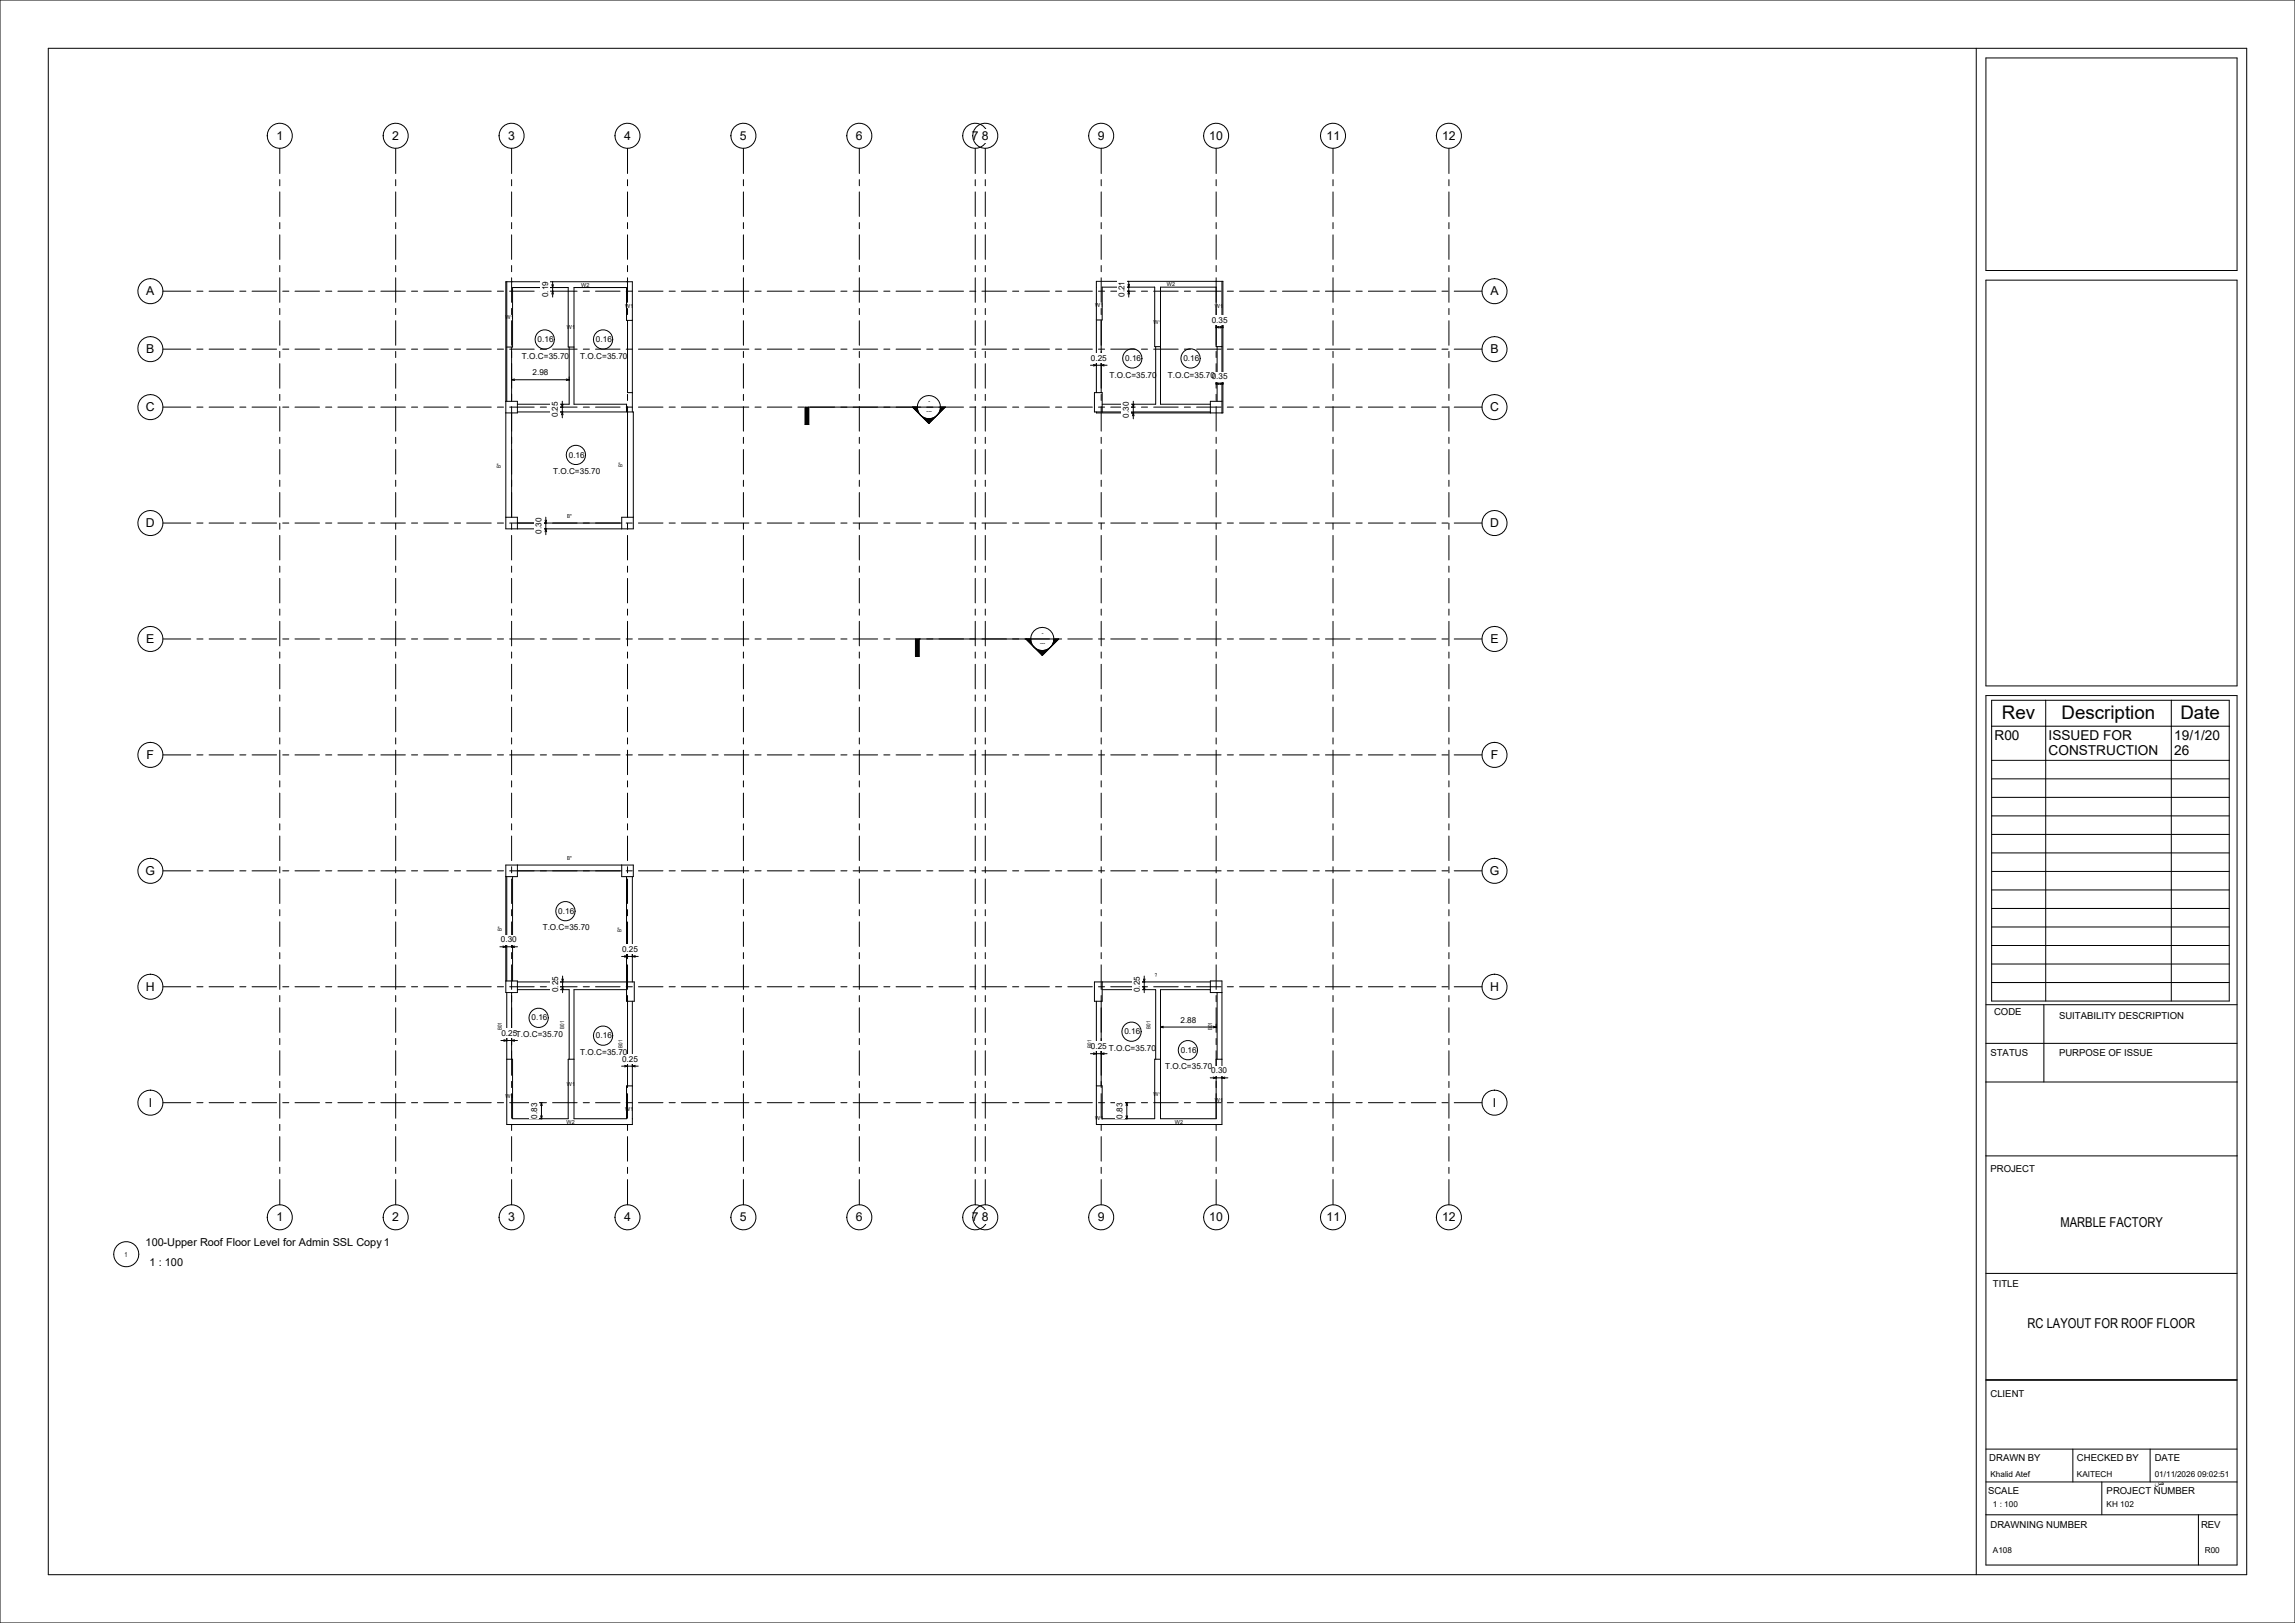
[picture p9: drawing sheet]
<svg xmlns="http://www.w3.org/2000/svg" width="1188mm" height="840mm" viewBox="0 0 1188 840" stroke-linecap="round" stroke-linejoin="round" font-family="sans-serif">
<defs><g id="words">
<g font-size="9.7">
<text x="1036" y="372">Rev</text>
<text x="1067" y="372">Description</text>
<text x="1129" y="372">Date</text>
</g>
<g font-size="7.1">
<text x="1032" y="383">R00</text>
<text x="1060" y="383">ISSUED FOR</text>
<text x="1125" y="383">19/1/20</text>
<text x="1060" y="391">CONSTRUCTION</text>
<text x="1125" y="391">26</text>
<text x="1067" y="635">MARBLE FACTORY</text>
<text x="1049" y="687">RC LAYOUT FOR ROOF FLOOR</text>
</g>
<g font-size="6.3">
<text x="143" y="72">1</text>
<text x="203" y="72">2</text>
<text x="263" y="72">3</text>
<text x="323" y="72">4</text>
<text x="383" y="72">5</text>
<text x="443" y="72">6</text>
<text x="503" y="72">7</text>
<text x="508" y="72">8</text>
<text x="568" y="72">9</text>
<text x="626" y="72">10</text>
<text x="687" y="72">11</text>
<text x="746" y="72">12</text>
<text x="76" y="153">A</text>
<text x="771" y="153">A</text>
<text x="76" y="183">B</text>
<text x="771" y="183">B</text>
<text x="76" y="213">C</text>
<text x="771" y="213">C</text>
<text x="76" y="273">D</text>
<text x="771" y="273">D</text>
<text x="76" y="333">E</text>
<text x="771" y="333">E</text>
<text x="76" y="393">F</text>
<text x="772" y="393">F</text>
<text x="75" y="453">G</text>
<text x="771" y="453">G</text>
<text x="76" y="513">H</text>
<text x="771" y="513">H</text>
<text x="77" y="573">I</text>
<text x="773" y="573">I</text>
<text x="143" y="632">1</text>
<text x="203" y="632">2</text>
<text x="263" y="632">3</text>
<text x="323" y="632">4</text>
<text x="383" y="632">5</text>
<text x="443" y="632">6</text>
<text x="503" y="632">7</text>
<text x="508" y="632">8</text>
<text x="568" y="632">9</text>
<text x="626" y="632">10</text>
<text x="687" y="632">11</text>
<text x="746" y="632">12</text>
</g>
<g font-size="5.6">
<text x="75" y="645">100-Upper Roof Floor Level for Admin SSL Copy 1</text>
<text x="77" y="655">1 : 100</text>
</g>
<g font-size="4.9">
<text x="1032" y="525">CODE</text>
<text x="1066" y="527">SUITABILITY DESCRIPTION</text>
<text x="1030" y="547">STATUS</text>
<text x="1066" y="547">PURPOSE OF ISSUE</text>
<text x="1030" y="606">PROJECT</text>
<text x="1032" y="666">TITLE</text>
<text x="1030" y="723">CLIENT</text>
<text x="1030" y="756">DRAWN BY</text>
<text x="1075" y="756">CHECKED BY</text>
<text x="1115" y="756">DATE</text>
<text x="1029" y="773">SCALE</text>
<text x="1090" y="773">PROJECT NUMBER</text>
<text x="1030" y="791">DRAWNING NUMBER</text>
<text x="1139" y="791">REV</text>
</g>
<g font-size="4.2">
<text x="284" y="154" transform="rotate(-90 284 154)">0.19</text>
<text x="582" y="154" transform="rotate(-90 582 154)">0.21</text>
<text x="627" y="167">0.35</text>
<text x="278" y="177">0.16</text>
<text x="308" y="177">0.16</text>
<text x="270" y="186">T.O.C=35.70</text>
<text x="300" y="186">T.O.C=35.70</text>
<text x="565" y="187">0.25</text>
<text x="582" y="187">0.16</text>
<text x="613" y="187">0.16</text>
<text x="276" y="194">2.98</text>
<text x="574" y="195">T.O.C=35.70</text>
<text x="604" y="195">T.O.C=35.70</text>
<text x="627" y="196">0.35</text>
<text x="289" y="216" transform="rotate(-90 289 216)">0.25</text>
<text x="584" y="216" transform="rotate(-90 584 216)">0.30</text>
<text x="294" y="237">0.16</text>
<text x="286" y="245">T.O.C=35.70</text>
<text x="280" y="276" transform="rotate(-90 280 276)">0.30</text>
<text x="289" y="473">0.16</text>
<text x="281" y="481">T.O.C=35.70</text>
<text x="259" y="488">0.30</text>
<text x="322" y="493">0.25</text>
<text x="289" y="513" transform="rotate(-90 289 513)">0.25</text>
<text x="590" y="513" transform="rotate(-90 590 513)">0.25</text>
<text x="275" y="528">0.16</text>
<text x="611" y="529">2.88</text>
<text x="260" y="536">0.25T.O.C=35.70</text>
<text x="308" y="537">0.16</text>
<text x="582" y="535">0.16</text>
<text x="300" y="546">T.O.C=35.70</text>
<text x="565" y="543">0.25</text>
<text x="574" y="544">T.O.C=35.70</text>
<text x="611" y="545">0.16</text>
<text x="322" y="550">0.25</text>
<text x="603" y="553">T.O.C=35.70</text>
<text x="627" y="556">0.30</text>
<text x="278" y="579" transform="rotate(-90 278 579)">0.83</text>
<text x="581" y="579" transform="rotate(-90 581 579)">0.83</text>
<text x="1030" y="764">Khalid Atef</text>
<text x="1075" y="764">KAITECH</text>
<text x="1115" y="764">01/11/2026 09:02:51</text>
<text x="1115" y="769">ص</text>
<text x="1032" y="780">1 : 100</text>
<text x="1090" y="780">KH 102</text>
<text x="1032" y="804">A108</text>
<text x="1141" y="804">R00</text>
</g>
<text font-size="3.5" x="64" y="650">1</text>
<g font-size="2.8">
<text x="301" y="148">W2</text>
<text x="604" y="148">W2</text>
<text x="324" y="160">W1</text>
<text x="567" y="159">W1</text>
<text x="629" y="159">W1</text>
<text x="262" y="165">W1</text>
<text x="597" y="168">W1</text>
<text x="293" y="170">W1</text>
<text x="481" y="209">-</text>
<text x="480" y="214">---</text>
<text x="259" y="242" transform="rotate(-90 259 242)">B*</text>
<text x="322" y="242" transform="rotate(-90 322 242)">B*</text>
<text x="294" y="268">B*</text>
<text x="539" y="329">-</text>
<text x="538" y="334">---</text>
<text x="294" y="445">B*</text>
<text x="260" y="482" transform="rotate(-90 260 482)">B*</text>
<text x="322" y="482" transform="rotate(-90 322 482)">B*</text>
<text x="598" y="506">?</text>
<text x="260" y="533" transform="rotate(-90 260 533)">B</text>
<text x="260" y="532" transform="rotate(-90 260 532)">01</text>
<text x="292" y="532" transform="rotate(-90 292 532)">B01</text>
<text x="596" y="532" transform="rotate(-90 596 532)">B01</text>
<text x="627" y="533" transform="rotate(-90 627 533)">B</text>
<text x="627" y="532" transform="rotate(-90 627 532)">01</text>
<text x="322" y="542" transform="rotate(-90 322 542)">B01</text>
<text x="565" y="542" transform="rotate(-90 565 542)">B01</text>
<text x="293" y="562">W1</text>
<text x="262" y="568">W1</text>
<text x="597" y="567">W1</text>
<text x="324" y="575">W1</text>
<text x="629" y="570">W1</text>
<text x="293" y="582">W2</text>
<text x="567" y="580">W1</text>
<text x="608" y="582">W2</text>
</g>
</g></defs>
<g fill="none" stroke="#000" stroke-width=".52">
<path d="M262 146v62M633 146v68M262 180h3v-31h29v31h3M265 180v28M295 180v29h-27M325 166v37h2M327 166h-3v-17h-27v60h27v4h-56M568 166h3v-17h27v30h3M570 166v37M598 179v30h-27M630 179v29M633 179h-3v-30h-29v60h26"/>
<path d="M262 208h6v6h-6M265 214v54M327 213v-67h-65v128h66v-61h-3v55M568 203v-57h65v68h-65v-1M571 213v-10h-4v10h60M633 208h-6v6M262 268h6v6M268 271h54M328 268h-6v6M262 454v54M265 454v54M268 448v6h-6"/>
<path d="M268 451h54M322 448v6h6v-6h-66v66h6v-6h-6M324 454v64h4v-10h-60M327 454v54M262 514v68h65v-64M265 514v34M268 512h27v36M324 512h-27v67h27v-17h3M325 518v44M570 518v44M571 508v10h-4v-10h60M571 512h27v36"/>
<path d="M627 512h-26v67h29v-31h3M630 514v34M633 514h-6v-6h6v74h-65v-64M262 548h3v31h29v-31h3M601 548h-3v31h-27v-17h-3"/>
<circle cx="145" cy="70" r="6"/>
</g>
<path d="M143 67h4v7h-4z" fill="#fff"/>
<circle cx="145" cy="630" r="6" fill="none" stroke="#000" stroke-width=".52"/>
<path d="M143 626h4v8h-4z" fill="#fff"/>
<g fill="none" stroke="#000" stroke-width=".52">
<path d="M145 77v13M145 93v3M145 99v13M145 115v3M145 122v12M145 137v4M145 144v12M145 160v3M145 166v13M145 182v3M145 188v13M145 204v3"/>
<path d="M145 210v13M145 226v3M145 233v12M145 249v3M145 255v13M145 271v3M145 277v13M145 293v3M145 299v13M145 315v3M145 322v12M145 337v4"/>
<path d="M145 344v12M145 360v3M145 366v13M145 382v3M145 388v13M145 404v3M145 410v13M145 426v4M145 433v12M145 449v3M145 455v13M145 471v3"/>
<path d="M145 477v13M145 493v3M145 499v13M145 515v3M145 522v12M145 537v4M145 544v13M145 560v3M145 566v13M145 582v3M145 588v13M145 604v3"/>
<path d="M145 610v14"/>
<circle cx="205" cy="70" r="6"/>
</g>
<path d="M203 67h4v7h-4z" fill="#fff"/>
<circle cx="205" cy="630" r="6" fill="none" stroke="#000" stroke-width=".52"/>
<path d="M203 626h4v8h-4z" fill="#fff"/>
<g fill="none" stroke="#000" stroke-width=".52">
<path d="M205 77v13M205 93v3M205 99v13M205 115v3M205 122v12M205 137v4M205 144v12M205 160v3M205 166v13M205 182v3M205 188v13M205 204v3"/>
<path d="M205 210v13M205 226v3M205 233v12M205 249v3M205 255v13M205 271v3M205 277v13M205 293v3M205 299v13M205 315v3M205 322v12M205 337v4"/>
<path d="M205 344v12M205 360v3M205 366v13M205 382v3M205 388v13M205 404v3M205 410v13M205 426v4M205 433v12M205 449v3M205 455v13M205 471v3"/>
<path d="M205 477v13M205 493v3M205 499v13M205 515v3M205 522v12M205 537v4M205 544v13M205 560v3M205 566v13M205 582v3M205 588v13M205 604v3"/>
<path d="M205 610v14"/>
<circle cx="265" cy="70" r="6"/>
</g>
<path d="M263 67h4v7h-4z" fill="#fff"/>
<circle cx="265" cy="630" r="6" fill="none" stroke="#000" stroke-width=".52"/>
<path d="M263 626h4v8h-4z" fill="#fff"/>
<g fill="none" stroke="#000" stroke-width=".52">
<path d="M265 77v13M265 93v3M265 99v13M265 115v3M265 122v12M265 137v4M265 144v12M265 160v3M265 166v13M265 182v3M265 188v13M265 204v3"/>
<path d="M265 210v13M265 226v3M265 233v12M265 249v3M265 255v13M265 271v3M265 277v13M265 293v3M265 299v13M265 315v3M265 322v12M265 337v4"/>
<path d="M265 344v12M265 360v3M265 366v13M265 382v3M265 388v13M265 404v3M265 410v13M265 426v4M265 433v12M265 449v3M265 455v13M265 471v3"/>
<path d="M265 477v13M265 493v3M265 499v13M265 515v3M265 522v12M265 537v4M265 544v13M265 560v3M265 566v13M265 582v3M265 588v13M265 604v3"/>
<path d="M265 610v14"/>
<circle cx="325" cy="70" r="6"/>
</g>
<path d="M323 67h4v7h-4z" fill="#fff"/>
<circle cx="325" cy="630" r="6" fill="none" stroke="#000" stroke-width=".52"/>
<path d="M323 626h4v8h-4z" fill="#fff"/>
<g fill="none" stroke="#000" stroke-width=".52">
<path d="M325 77v13M325 93v3M325 99v13M325 115v3M325 122v12M325 137v4M325 144v12M325 160v3M325 166v13M325 182v3M325 188v13M325 204v3"/>
<path d="M325 210v13M325 226v3M325 233v12M325 249v3M325 255v13M325 271v3M325 277v13M325 293v3M325 299v13M325 315v3M325 322v12M325 337v4"/>
<path d="M325 344v12M325 360v3M325 366v13M325 382v3M325 388v13M325 404v3M325 410v13M325 426v4M325 433v12M325 449v3M325 455v13M325 471v3"/>
<path d="M325 477v13M325 493v3M325 499v13M325 515v3M325 522v12M325 537v4M325 544v13M325 560v3M325 566v13M325 582v3M325 588v13M325 604v3"/>
<path d="M325 610v14"/>
<circle cx="385" cy="70" r="6"/>
</g>
<path d="M383 67h4v7h-4z" fill="#fff"/>
<circle cx="385" cy="630" r="6" fill="none" stroke="#000" stroke-width=".52"/>
<path d="M383 626h4v8h-4z" fill="#fff"/>
<g fill="none" stroke="#000" stroke-width=".52">
<path d="M385 77v13M385 93v3M385 99v13M385 115v3M385 122v12M385 137v4M385 144v12M385 160v3M385 166v13M385 182v3M385 188v13M385 204v3"/>
<path d="M385 210v13M385 226v3M385 233v12M385 249v3M385 255v13M385 271v3M385 277v13M385 293v3M385 299v13M385 315v3M385 322v12M385 337v4"/>
<path d="M385 344v12M385 360v3M385 366v13M385 382v3M385 388v13M385 404v3M385 410v13M385 426v4M385 433v12M385 449v3M385 455v13M385 471v3"/>
<path d="M385 477v13M385 493v3M385 499v13M385 515v3M385 522v12M385 537v4M385 544v13M385 560v3M385 566v13M385 582v3M385 588v13M385 604v3"/>
<path d="M385 610v14"/>
<circle cx="445" cy="70" r="6"/>
</g>
<path d="M443 67h4v7h-4z" fill="#fff"/>
<circle cx="445" cy="630" r="6" fill="none" stroke="#000" stroke-width=".52"/>
<path d="M443 626h4v8h-4z" fill="#fff"/>
<g fill="none" stroke="#000" stroke-width=".52">
<path d="M445 77v13M445 93v3M445 99v13M445 115v3M445 122v12M445 137v4M445 144v12M445 160v3M445 166v13M445 182v3M445 188v13M445 204v3"/>
<path d="M445 210v13M445 226v3M445 233v12M445 249v3M445 255v13M445 271v3M445 277v13M445 293v3M445 299v13M445 315v3M445 322v12M445 337v4"/>
<path d="M445 344v12M445 360v3M445 366v13M445 382v3M445 388v13M445 404v3M445 410v13M445 426v4M445 433v12M445 449v3M445 455v13M445 471v3"/>
<path d="M445 477v13M445 493v3M445 499v13M445 515v3M445 522v12M445 537v4M445 544v13M445 560v3M445 566v13M445 582v3M445 588v13M445 604v3"/>
<path d="M445 610v14"/>
<circle cx="505" cy="70" r="6"/>
</g>
<path d="M503 67h4v7h-4z" fill="#fff"/>
<circle cx="505" cy="630" r="6" fill="none" stroke="#000" stroke-width=".52"/>
<path d="M503 626h4v8h-4z" fill="#fff"/>
<g fill="none" stroke="#000" stroke-width=".52">
<path d="M505 77v13M505 93v3M505 99v13M505 115v3M505 122v12M505 137v4M505 144v12M505 160v3M505 166v13M505 182v3M505 188v13M505 204v3"/>
<path d="M505 210v13M505 226v3M505 233v12M505 249v3M505 255v13M505 271v3M505 277v13M505 293v3M505 299v13M505 315v3M505 322v12M505 337v4"/>
<path d="M505 344v12M505 360v3M505 366v13M505 382v3M505 388v13M505 404v3M505 410v13M505 426v4M505 433v12M505 449v3M505 455v13M505 471v3"/>
<path d="M505 477v13M505 493v3M505 499v13M505 515v3M505 522v12M505 537v4M505 544v13M505 560v3M505 566v13M505 582v3M505 588v13M505 604v3"/>
<path d="M505 610v14"/>
<circle cx="510" cy="70" r="6"/>
</g>
<path d="M508 67h4v7h-4z" fill="#fff"/>
<circle cx="510" cy="630" r="6" fill="none" stroke="#000" stroke-width=".52"/>
<path d="M508 626h4v8h-4z" fill="#fff"/>
<g fill="none" stroke="#000" stroke-width=".52">
<path d="M510 77v13M510 93v3M510 99v13M510 115v3M510 122v12M510 137v4M510 144v12M510 160v3M510 166v13M510 182v3M510 188v13M510 204v3"/>
<path d="M510 210v13M510 226v3M510 233v12M510 249v3M510 255v13M510 271v3M510 277v13M510 293v3M510 299v13M510 315v3M510 322v12M510 337v4"/>
<path d="M510 344v12M510 360v3M510 366v13M510 382v3M510 388v13M510 404v3M510 410v13M510 426v4M510 433v12M510 449v3M510 455v13M510 471v3"/>
<path d="M510 477v13M510 493v3M510 499v13M510 515v3M510 522v12M510 537v4M510 544v13M510 560v3M510 566v13M510 582v3M510 588v13M510 604v3"/>
<path d="M510 610v14"/>
<circle cx="570" cy="70" r="6"/>
</g>
<path d="M568 67h4v7h-4z" fill="#fff"/>
<circle cx="570" cy="630" r="6" fill="none" stroke="#000" stroke-width=".52"/>
<path d="M568 626h4v8h-4z" fill="#fff"/>
<g fill="none" stroke="#000" stroke-width=".52">
<path d="M570 77v13M570 93v3M570 99v13M570 115v3M570 122v12M570 137v4M570 144v12M570 160v3M570 166v13M570 182v3M570 188v13M570 204v3"/>
<path d="M570 210v13M570 226v3M570 233v12M570 249v3M570 255v13M570 271v3M570 277v13M570 293v3M570 299v13M570 315v3M570 322v12M570 337v4"/>
<path d="M570 344v12M570 360v3M570 366v13M570 382v3M570 388v13M570 404v3M570 410v13M570 426v4M570 433v12M570 449v3M570 455v13M570 471v3"/>
<path d="M570 477v13M570 493v3M570 499v13M570 515v3M570 522v12M570 537v4M570 544v13M570 560v3M570 566v13M570 582v3M570 588v13M570 604v3"/>
<path d="M570 610v14"/>
<circle cx="630" cy="70" r="6"/>
</g>
<path d="M626 67h7v7h-7z" fill="#fff"/>
<circle cx="630" cy="630" r="6" fill="none" stroke="#000" stroke-width=".52"/>
<path d="M626 626h7v8h-7z" fill="#fff"/>
<g fill="none" stroke="#000" stroke-width=".52">
<path d="M630 77v13M630 93v3M630 99v13M630 115v3M630 122v12M630 137v4M630 144v12M630 160v3M630 166v13M630 182v3M630 188v13M630 204v3"/>
<path d="M630 210v13M630 226v3M630 233v12M630 249v3M630 255v13M630 271v3M630 277v13M630 293v3M630 299v13M630 315v3M630 322v12M630 337v4"/>
<path d="M630 344v12M630 360v3M630 366v13M630 382v3M630 388v13M630 404v3M630 410v13M630 426v4M630 433v12M630 449v3M630 455v13M630 471v3"/>
<path d="M630 477v13M630 493v3M630 499v13M630 515v3M630 522v12M630 537v4M630 544v13M630 560v3M630 566v13M630 582v3M630 588v13M630 604v3"/>
<path d="M630 610v14"/>
<circle cx="690" cy="70" r="6"/>
</g>
<path d="M687 67h6v7h-6z" fill="#fff"/>
<circle cx="690" cy="630" r="6" fill="none" stroke="#000" stroke-width=".52"/>
<path d="M687 626h6v8h-6z" fill="#fff"/>
<g fill="none" stroke="#000" stroke-width=".52">
<path d="M690 77v13M690 93v3M690 99v13M690 115v3M690 122v12M690 137v4M690 144v12M690 160v3M690 166v13M690 182v3M690 188v13M690 204v3"/>
<path d="M690 210v13M690 226v3M690 233v12M690 249v3M690 255v13M690 271v3M690 277v13M690 293v3M690 299v13M690 315v3M690 322v12M690 337v4"/>
<path d="M690 344v12M690 360v3M690 366v13M690 382v3M690 388v13M690 404v3M690 410v13M690 426v4M690 433v12M690 449v3M690 455v13M690 471v3"/>
<path d="M690 477v13M690 493v3M690 499v13M690 515v3M690 522v12M690 537v4M690 544v13M690 560v3M690 566v13M690 582v3M690 588v13M690 604v3"/>
<path d="M690 610v14"/>
<circle cx="750" cy="70" r="6"/>
</g>
<path d="M746 67h7v7h-7z" fill="#fff"/>
<circle cx="750" cy="630" r="6" fill="none" stroke="#000" stroke-width=".52"/>
<path d="M746 626h7v8h-7z" fill="#fff"/>
<g fill="none" stroke="#000" stroke-width=".52">
<path d="M750 77v13M750 93v3M750 99v13M750 115v3M750 122v12M750 137v4M750 144v12M750 160v3M750 166v13M750 182v3M750 188v13M750 204v3"/>
<path d="M750 210v13M750 226v3M750 233v12M750 249v3M750 255v13M750 271v3M750 277v13M750 293v3M750 299v13M750 315v3M750 322v12M750 337v4"/>
<path d="M750 344v12M750 360v3M750 366v13M750 382v3M750 388v13M750 404v3M750 410v13M750 426v4M750 433v12M750 449v3M750 455v13M750 471v3"/>
<path d="M750 477v13M750 493v3M750 499v13M750 515v3M750 522v12M750 537v4M750 544v13M750 560v3M750 566v13M750 582v3M750 588v13M750 604v3"/>
<path d="M750 610v14"/>
<circle cx="774" cy="151" r="6"/>
</g>
<path d="M771 147h5v7h-5z" fill="#fff"/>
<circle cx="78" cy="151" r="6" fill="none" stroke="#000" stroke-width=".52"/>
<path d="M76 147h4v7h-4z" fill="#fff"/>
<g fill="none" stroke="#000" stroke-width=".52">
<path d="M84 151h15M102 151h3M108 151h13M124 151h3M130 151h13M146 151h4M153 151h12M169 151h3M175 151h13M191 151h3M197 151h13M213 151h3"/>
<path d="M219 151h13M235 151h3M242 151h12M257 151h4M264 151h13M280 151h3M286 151h13M302 151h3M308 151h13M324 151h3M330 151h13M346 151h4"/>
<path d="M353 151h12M369 151h3M375 151h13M391 151h3M397 151h13M413 151h3M419 151h13M435 151h3M442 151h12M457 151h4M464 151h13M480 151h3"/>
<path d="M486 151h13M502 151h3M508 151h13M524 151h3M531 151h12M546 151h4M553 151h12M569 151h3M575 151h13M591 151h3M597 151h13M613 151h3"/>
<path d="M619 151h13M635 151h3M642 151h12M657 151h4M664 151h13M680 151h3M686 151h13M702 151h3M708 151h13M724 151h3M731 151h12M746 151h4"/>
<path d="M753 151h14"/>
<circle cx="774" cy="181" r="6"/>
</g>
<path d="M771 177h5v7h-5z" fill="#fff"/>
<circle cx="78" cy="181" r="6" fill="none" stroke="#000" stroke-width=".52"/>
<path d="M76 177h4v7h-4z" fill="#fff"/>
<g fill="none" stroke="#000" stroke-width=".52">
<path d="M84 181h15M102 181h3M108 181h13M124 181h3M130 181h13M146 181h4M153 181h12M169 181h3M175 181h13M191 181h3M197 181h13M213 181h3"/>
<path d="M219 181h13M235 181h3M242 181h12M257 181h4M264 181h13M280 181h3M286 181h13M302 181h3M308 181h13M324 181h3M330 181h13M346 181h4"/>
<path d="M353 181h12M369 181h3M375 181h13M391 181h3M397 181h13M413 181h3M419 181h13M435 181h3M442 181h12M457 181h4M464 181h13M480 181h3"/>
<path d="M486 181h13M502 181h3M508 181h13M524 181h3M531 181h12M546 181h4M553 181h12M569 181h3M575 181h13M591 181h3M597 181h13M613 181h3"/>
<path d="M619 181h13M635 181h3M642 181h12M657 181h4M664 181h13M680 181h3M686 181h13M702 181h3M708 181h13M724 181h3M731 181h12M746 181h4"/>
<path d="M753 181h14"/>
<circle cx="774" cy="211" r="6"/>
</g>
<path d="M771 207h5v7h-5z" fill="#fff"/>
<circle cx="78" cy="211" r="6" fill="none" stroke="#000" stroke-width=".52"/>
<path d="M76 207h4v7h-4z" fill="#fff"/>
<g fill="none" stroke="#000" stroke-width=".52">
<path d="M84 211h15M102 211h3M108 211h13M124 211h3M130 211h13M146 211h4M153 211h12M169 211h3M175 211h13M191 211h3M197 211h13M213 211h3"/>
<path d="M219 211h13M235 211h3M242 211h12M257 211h4M264 211h13M280 211h3M286 211h13M302 211h3M308 211h13M324 211h3M330 211h13M346 211h4"/>
<path d="M353 211h12M369 211h3M375 211h13M391 211h3M397 211h13M413 211h3M419 211h13M435 211h3M442 211h12M457 211h4M464 211h13M480 211h3"/>
<path d="M486 211h13M502 211h3M508 211h13M524 211h3M531 211h12M546 211h4M553 211h12M569 211h3M575 211h13M591 211h3M597 211h13M613 211h3"/>
<path d="M619 211h13M635 211h3M642 211h12M657 211h4M664 211h13M680 211h3M686 211h13M702 211h3M708 211h13M724 211h3M731 211h12M746 211h4"/>
<path d="M753 211h14"/>
<circle cx="774" cy="271" r="6"/>
</g>
<path d="M771 267h5v7h-5z" fill="#fff"/>
<circle cx="78" cy="271" r="6" fill="none" stroke="#000" stroke-width=".52"/>
<path d="M76 267h4v7h-4z" fill="#fff"/>
<g fill="none" stroke="#000" stroke-width=".52">
<path d="M84 271h15M102 271h3M108 271h13M124 271h3M130 271h13M146 271h4M153 271h12M169 271h3M175 271h13M191 271h3M197 271h13M213 271h3"/>
<path d="M219 271h13M235 271h3M242 271h12M257 271h4M264 271h13M280 271h3M286 271h13M302 271h3M308 271h13M324 271h3M330 271h13M346 271h4"/>
<path d="M353 271h12M369 271h3M375 271h13M391 271h3M397 271h13M413 271h3M419 271h13M435 271h3M442 271h12M457 271h4M464 271h13M480 271h3"/>
<path d="M486 271h13M502 271h3M508 271h13M524 271h3M531 271h12M546 271h4M553 271h12M569 271h3M575 271h13M591 271h3M597 271h13M613 271h3"/>
<path d="M619 271h13M635 271h3M642 271h12M657 271h4M664 271h13M680 271h3M686 271h13M702 271h3M708 271h13M724 271h3M731 271h12M746 271h4"/>
<path d="M753 271h14"/>
<circle cx="774" cy="331" r="6"/>
</g>
<path d="M771 327h5v7h-5z" fill="#fff"/>
<circle cx="78" cy="331" r="6" fill="none" stroke="#000" stroke-width=".52"/>
<path d="M76 327h4v7h-4z" fill="#fff"/>
<g fill="none" stroke="#000" stroke-width=".52">
<path d="M84 331h15M102 331h3M108 331h13M124 331h3M130 331h13M146 331h4M153 331h12M169 331h3M175 331h13M191 331h3M197 331h13M213 331h3"/>
<path d="M219 331h13M235 331h3M242 331h12M257 331h4M264 331h13M280 331h3M286 331h13M302 331h3M308 331h13M324 331h3M330 331h13M346 331h4"/>
<path d="M353 331h12M369 331h3M375 331h13M391 331h3M397 331h13M413 331h3M419 331h13M435 331h3M442 331h12M457 331h4M464 331h13M480 331h3"/>
<path d="M486 331h13M502 331h3M508 331h13M524 331h3M531 331h12M546 331h4M553 331h12M569 331h3M575 331h13M591 331h3M597 331h13M613 331h3"/>
<path d="M619 331h13M635 331h3M642 331h12M657 331h4M664 331h13M680 331h3M686 331h13M702 331h3M708 331h13M724 331h3M731 331h12M746 331h4"/>
<path d="M753 331h14"/>
<circle cx="774" cy="391" r="6"/>
</g>
<path d="M772 387h4v7h-4z" fill="#fff"/>
<circle cx="78" cy="391" r="6" fill="none" stroke="#000" stroke-width=".52"/>
<path d="M76 387h4v7h-4z" fill="#fff"/>
<g fill="none" stroke="#000" stroke-width=".52">
<path d="M84 391h15M102 391h3M108 391h13M124 391h3M130 391h13M146 391h4M153 391h12M169 391h3M175 391h13M191 391h3M197 391h13M213 391h3"/>
<path d="M219 391h13M235 391h3M242 391h12M257 391h4M264 391h13M280 391h3M286 391h13M302 391h3M308 391h13M324 391h3M330 391h13M346 391h4"/>
<path d="M353 391h12M369 391h3M375 391h13M391 391h3M397 391h13M413 391h3M419 391h13M435 391h3M442 391h12M457 391h4M464 391h13M480 391h3"/>
<path d="M486 391h13M502 391h3M508 391h13M524 391h3M531 391h12M546 391h4M553 391h12M569 391h3M575 391h13M591 391h3M597 391h13M613 391h3"/>
<path d="M619 391h13M635 391h3M642 391h12M657 391h4M664 391h13M680 391h3M686 391h13M702 391h3M708 391h13M724 391h3M731 391h12M746 391h4"/>
<path d="M753 391h14"/>
<circle cx="774" cy="451" r="6"/>
</g>
<path d="M771 447h5v7h-5z" fill="#fff"/>
<circle cx="78" cy="451" r="6" fill="none" stroke="#000" stroke-width=".52"/>
<path d="M75 447h5v7h-5z" fill="#fff"/>
<g fill="none" stroke="#000" stroke-width=".52">
<path d="M84 451h15M102 451h3M108 451h13M124 451h3M130 451h13M146 451h4M153 451h12M169 451h3M175 451h13M191 451h3M197 451h13M213 451h3"/>
<path d="M219 451h13M235 451h3M242 451h12M257 451h4M264 451h13M280 451h3M286 451h13M302 451h3M308 451h13M324 451h3M330 451h13M346 451h4"/>
<path d="M353 451h12M369 451h3M375 451h13M391 451h3M397 451h13M413 451h3M419 451h13M435 451h3M442 451h12M457 451h4M464 451h13M480 451h3"/>
<path d="M486 451h13M502 451h3M508 451h13M524 451h3M531 451h12M546 451h4M553 451h12M569 451h3M575 451h13M591 451h3M597 451h13M613 451h3"/>
<path d="M619 451h13M635 451h3M642 451h12M657 451h4M664 451h13M680 451h3M686 451h13M702 451h3M708 451h13M724 451h3M731 451h12M746 451h4"/>
<path d="M753 451h14"/>
<circle cx="774" cy="511" r="6"/>
</g>
<path d="M771 507h5v7h-5z" fill="#fff"/>
<circle cx="78" cy="511" r="6" fill="none" stroke="#000" stroke-width=".52"/>
<path d="M76 507h4v7h-4z" fill="#fff"/>
<g fill="none" stroke="#000" stroke-width=".52">
<path d="M84 511h15M102 511h3M108 511h13M124 511h3M130 511h13M146 511h4M153 511h12M169 511h3M175 511h13M191 511h3M197 511h13M213 511h3"/>
<path d="M219 511h13M235 511h3M242 511h12M257 511h4M264 511h13M280 511h3M286 511h13M302 511h3M308 511h13M324 511h3M330 511h13M346 511h4"/>
<path d="M353 511h12M369 511h3M375 511h13M391 511h3M397 511h13M413 511h3M419 511h13M435 511h3M442 511h12M457 511h4M464 511h13M480 511h3"/>
<path d="M486 511h13M502 511h3M508 511h13M524 511h3M531 511h12M546 511h4M553 511h12M569 511h3M575 511h13M591 511h3M597 511h13M613 511h3"/>
<path d="M619 511h13M635 511h3M642 511h12M657 511h4M664 511h13M680 511h3M686 511h13M702 511h3M708 511h13M724 511h3M731 511h12M746 511h4"/>
<path d="M753 511h14"/>
<circle cx="774" cy="571" r="6"/>
</g>
<path d="M773 567h1v7h-1z" fill="#fff"/>
<circle cx="78" cy="571" r="6" fill="none" stroke="#000" stroke-width=".52"/>
<path d="M77 567h2v7h-2z" fill="#fff"/>
<g fill="none" stroke="#000" stroke-width=".52">
<path d="M285 149h1M285 151h1M286 147v2v-2M286 152v-1v1M286 146v8M84 571h15M102 571h3M108 571h13M124 571h3M130 571h13M146 571h4M153 571h12"/>
<path d="M169 571h3M175 571h13M191 571h3M197 571h13M213 571h3M219 571h13M235 571h3M242 571h12M257 571h4M264 571h13M280 571h3M286 571h13"/>
<path d="M302 571h3M308 571h13M324 571h3M330 571h13M346 571h4M353 571h12M369 571h3M375 571h13M391 571h3M397 571h13M413 571h3M419 571h13"/>
<path d="M435 571h3M442 571h12M457 571h4M464 571h13M480 571h3M486 571h13M502 571h3M508 571h13M524 571h3M531 571h12M546 571h4M553 571h12"/>
<path d="M569 571h3M575 571h13M591 571h3M597 571h13M613 571h3M619 571h13M635 571h3M642 571h12M657 571h4M664 571h13M680 571h3M686 571h13"/>
<path d="M702 571h3M708 571h13M724 571h3M731 571h12M746 571h4M753 571h14"/>
</g>
<path d="M280 145h5v9h-5z" fill="#fff"/>
<path d="M265 197h30M265 197h1M265 195v2M266 196l-1 1M293 196l2 1M295 197h-2M295 195v2" fill="none" stroke="#000" stroke-width=".52"/>
<path d="M276 190h8v5h-8z" fill="#fff"/>
<path d="M290 211h1M290 213h1M291 209v2v-2M291 215v-2v2M291 208v8" fill="none" stroke="#000" stroke-width=".52"/>
<path d="M285 208h5v8h-5z" fill="#fff"/>
<path d="M281 271h2M281 274h2M282 269l1 2v-2M282 275l1-1v1M283 268v9" fill="none" stroke="#000" stroke-width=".52"/>
<path d="M276 268h5v8h-5z" fill="#fff"/>
<path d="M259 490h9M260 490h2h-2M262 489v1M265 489v1M266 490h-1h1" fill="none" stroke="#000" stroke-width=".52"/>
<path d="M259 484h9v5h-9z" fill="#fff"/>
<path d="M290 508h2M290 511h2M291 507v1l1-1M291 512v-1l1 1M291 505v9" fill="none" stroke="#000" stroke-width=".52"/>
<path d="M285 505h5v8h-5z" fill="#fff"/>
<path d="M279 571h2M279 579h2M280 577v2M280 571v8M280 571l1 1M280 571v1M281 577l-1 2" fill="none" stroke="#000" stroke-width=".52"/>
<path d="M274 571h5v8h-5z" fill="#fff"/>
<path d="M322 552h8M323 551l2 1h-2M325 550v2M327 550v2M329 551l-2 1h2" fill="none" stroke="#000" stroke-width=".52"/>
<path d="M322 546h8v4h-8z" fill="#fff"/>
<path d="M259 539h9M261 538l1 1h-1M262 537v2M265 537v2M266 538l-1 1h1" fill="none" stroke="#000" stroke-width=".52"/>
<path d="M260 532h8v5h-8z" fill="#fff"/>
<path d="M322 495h8M323 495h2h-2M325 494v1M327 494v1M329 495h-2h2" fill="none" stroke="#000" stroke-width=".52"/>
<path d="M322 489h8v5h-8z" fill="#fff"/>
<path d="M582 571h2M582 579h2M583 577v2M583 571v8M583 571l1 1M583 571v1M584 577l-1 2" fill="none" stroke="#000" stroke-width=".52"/>
<path d="M577 571h5v8h-5z" fill="#fff"/>
<path d="M626 558h10M628 557l2 1h-2M630 556v2M633 556v2M634 557l-1 1h1" fill="none" stroke="#000" stroke-width=".52"/>
<path d="M627 552h8v4h-8z" fill="#fff"/>
<path d="M564 545h9M566 545h2l-2 1M568 544v2M570 544v2M572 545h-2l2 1" fill="none" stroke="#000" stroke-width=".52"/>
<path d="M565 539h8v5h-8z" fill="#fff"/>
<path d="M591 508h2M591 511h2M592 507v1l1-1M592 512v-1l1 1M592 505v9" fill="none" stroke="#000" stroke-width=".52"/>
<path d="M586 505h5v8h-5z" fill="#fff"/>
<path d="M601 532h29M601 532h1M601 530v2M602 531l-1 1M628 531l2 1M630 532h-2M630 530v2" fill="none" stroke="#000" stroke-width=".52"/>
<path d="M611 525h8v5h-8z" fill="#fff"/>
<path d="M583 149h2M583 151h2M584 147v2l1-2M584 152v-1l1 1M584 146v8" fill="none" stroke="#000" stroke-width=".52"/>
<path d="M578 145h5v9h-5z" fill="#fff"/>
<path d="M630 169h3M630 169l1 1M630 168v2M631 169h-1M632 169h1M633 169l-1 1M633 168v2" fill="none" stroke="#000" stroke-width=".52"/>
<path d="M627 163h9v5h-9z" fill="#fff"/>
<path d="M585 211h2M585 214h2M586 209l1 2v-2M586 215l1-1v1M587 208v9" fill="none" stroke="#000" stroke-width=".52"/>
<path d="M581 208h4v8h-4z" fill="#fff"/>
<path d="M564 189h9M566 189h2h-2M568 188v1M570 188v1M572 189h-2h2" fill="none" stroke="#000" stroke-width=".52"/>
<path d="M565 183h8v5h-8z" fill="#fff"/>
<path d="M630 199h3M630 199h1M630 197v2M631 198l-1 1M632 198l1 1M633 199h-1M633 197v2" fill="none" stroke="#000" stroke-width=".52"/>
<path d="M627 192h9v5h-9z" fill="#fff"/>
<g fill="none" stroke="#000" stroke-width=".52">
<path d="M0 0h1188v840h-1188zM25 25h1138v790h-1138zM1023 25v790M1028 30h130v110h-130zM1028 145h130v210h-130zM419 211v9h-2v-9h72l-8 8M472 211l9 8M475 211a6 6 0 0 1 6-6 6 6 0 0 1 6 6M475 211a6 6 0 0 0 6 6 6 6 0 0 0 6-6M475 211a6 6 0 0 0 6 6M481 217v2M487 211a6 6 0 0 1-6 6"/>
<path d="M476 331v9h-2v-9h74l-8 8M531 331l9 8M534 331a6 6 0 0 1 6-6 6 6 0 0 1 6 6M534 331a6 6 0 0 0 6 6 6 6 0 0 0 6-6M534 331a6 6 0 0 0 6 6M540 337v2M546 331a6 6 0 0 1-6 6M1028 360h130v450h-130zM1028 520h130M1058 520v40M1028 540h130M1028 560h130"/>
<path d="M1028 598h130M1028 659h130M1028 714h130M1028 750h130M1073 750v17M1113 750v17M1028 767h130M1088 767v17M1028 784h130M1138 784v26"/>
<circle cx="282" cy="176" r="5"/>
<circle cx="312" cy="176" r="5"/>
<circle cx="586" cy="186" r="5"/>
<circle cx="616" cy="186" r="5"/>
<circle cx="298" cy="235" r="5"/>
<circle cx="293" cy="472" r="5"/>
<circle cx="279" cy="527" r="5"/>
<circle cx="312" cy="536" r="5"/>
<circle cx="586" cy="534" r="5"/>
<circle cx="615" cy="544" r="5"/>
</g>
<path d="M417 211h2v9h-2zM472 211h3l1 3 1 1zM481 217l3-1 1-1-4 4zM477 215l1 1 3 1v2zM487 211h2l-4 4 2-3zM474 331h2v9h-2zM531 331h3v3l1 1zM540 337l1-1 3-1-4 4zM535 335l3 1 2 1v2zM546 331h2l-4 4 1-3z" fill="#000"/>
<g fill="#fff">
<path d="M1030 602h23v5h-23z"/>
<path d="M1032 661h13v6h-13z"/>
<path d="M1030 718h18v6h-18z"/>
<path d="M1030 752h27v5h-27z"/>
<path d="M1075 752h32v5h-32z"/>
<path d="M1115 752h14v5h-14z"/>
<path d="M1029 769h18v5h-18z"/>
<path d="M1090 769h46v5h-46z"/>
<path d="M1030 786h51v6h-51z"/>
<path d="M1139 786h11v6h-11z"/>
<path d="M1032 521h14v5h-14z"/>
<path d="M1066 523h65v5h-65z"/>
<path d="M1030 542h20v6h-20z"/>
<path d="M1066 542h49v6h-49z"/>
</g>
<g fill="none" stroke="#000" stroke-width=".52">
<path d="M1031 362h123v156h-123zM1031 376h123M1059 362v156M1124 362v156M1031 394h123M1031 413h123M1031 403h123M1031 432h123M1031 422h123M1031 451h123M1031 441h123M1031 480h123"/>
<path d="M1031 470h123M1031 461h123M1031 499h123M1031 489h123M1031 509h123"/>
<circle cx="65" cy="649" r="6"/>
</g>
<use href="#words"/>
</svg>
